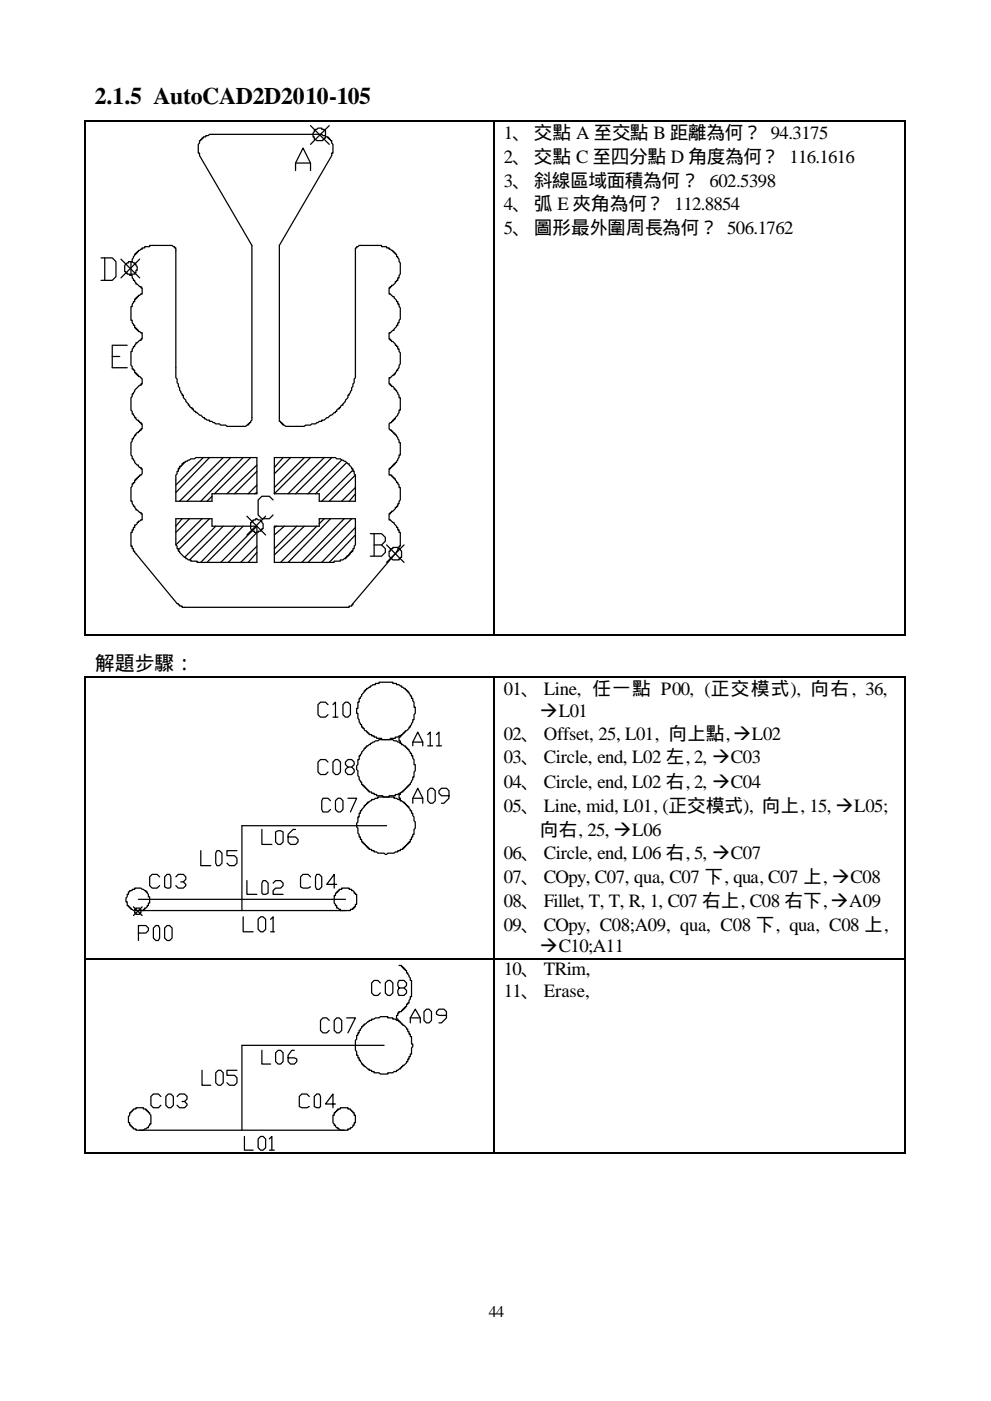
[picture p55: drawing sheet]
<svg xmlns="http://www.w3.org/2000/svg" width="210mm" height="297mm" viewBox="0 0 210 297" stroke-linecap="round" stroke-linejoin="round" font-family="sans-serif">
<defs><g id="words">
<text font-size="5" x="20.1" y="22.1">2.1.5 AutoCAD2D2010-105</text>
<text font-size="4.2" x="20.1" y="142">解題步驟：</text>
<g font-size="4">
<text x="106.9" y="29.5">1、交點 A 至交點 B 距離為何？ 94.3175</text>
<text x="106.9" y="34.6">2、交點 C 至四分點 D 角度為何？ 116.1616</text>
<text x="106.9" y="39.6">3、斜線區域面積為何？ 602.5398</text>
<text x="106.9" y="44.6">4、弧 E 夾角為何？ 112.8854</text>
<text x="106.9" y="49.7">5、圖形最外圍周長為何？ 506.1762</text>
<text x="106.9" y="147.3">01、 Line, 任一點 P00, (正交模式), 向右, 36,</text>
<text x="114.6" y="152">‡L01</text>
<text x="106.9" y="156.8">02、 Offset, 25, L01, 向上點,‡L02</text>
<text x="106.9" y="161.8">03、 Circle, end, L02 左, 2, ‡C03</text>
<text x="106.9" y="167.1">04、 Circle, end, L02 右, 2, ‡C04</text>
<text x="106.9" y="172.2">05、 Line, mid, L01, (正交模式), 向上, 15, ‡L05;</text>
<text x="114.6" y="177.2">向右, 25, ‡L06</text>
<text x="106.9" y="182.2">06、 Circle, end, L06 右, 5, ‡C07</text>
<text x="106.9" y="187.2">07、 COpy, C07, qua, C07 下, qua, C07 上, ‡C08</text>
<text x="106.9" y="192.3">08、 Fillet, T, T, R, 1, C07 右上, C08 右下,‡A09</text>
<text x="106.9" y="197.3">09、 COpy, C08;A09, qua, C08 下, qua, C08 上,</text>
<text x="114.6" y="201.8">‡C10;A11</text>
<text x="106.9" y="206.8">10、 TRim,</text>
<text x="106.9" y="211.3">11、 Erase,</text>
</g>
<text font-size="3.4" x="103.7" y="279.3">44</text>
</g></defs>
<g fill="none" stroke="#000" stroke-width=".26">
<path d="M18.1 25.8v108.8M18.3 25.7h86.5M42.9 29.3h.2v-.3h.6v-.2h.5l.2-.3h23.9l.2 .3h.6v.2h.5v.3h.2v.2h.3v.3h.3v.5l.2 .3v1.9h-.2v.5l-11.1 19v37.3h.2v.3h.3v.3h.3v.2h.2l.3 .3h4l.2-.3h1.1l.2-.2h.8l.8-.6h.6v-.2h.5l.5-.6h.3l1.3-1h.3v-.3h.2v-.2l.3-.3h.3v-.3h.2v-.2l.3-.3h.3v-.3l.5-.5v-.3l.5-.5v-.5h.3v-.3l.5-.8 .3-1.3 .2-.3v-.8l.3-.2v-27.5h.3v-.3h.2l.3-.3h4.8v.3h1v.3h.5v.2l.8 .3v.3h.3v.2h.3v.3h.2v.5h.3v.3l.3 .2v.6l.2 .2v2.4l-.2 .3v.5h-.3v.5h-.3v.3h-.2v.3l-.6 .5h-.2v.3h-.3v.2h-.3v1.4h.3l.5 .5h.3v.2l.5 .6v.2h.3v.6h.3v.5l.2 .3v2.3l-.2 .3v.5h-.3v.6h-.3v.2l-.5 .6v.2h-.3l-.5 .6h-.3v1.3h.3v.2h.3v.3h.2l.6 .5v.3h.2v.3h.3v.5h.3v.5l.2 .3v2.4l-.2 .2v.6l-.3 .2v.3h-.3l-.2 .8h-.3v.3h-.3l-.5 .5h-.3v1.3h.3v.3h.3v.2h.2l.3 .3v.3h.3v.2h.2v.3l.6 .8v.5h.2v2.7h-.2v.5l-.8 1v.3h-.3v.3h-.3v.2h-.2v.3h-.3l-.3 .3v1l.3 .3h.3v.3h.2v.2h.3v.3h.3v.3h.2v.2l.6 .8v.5h.2v2.7h-.2v.5l-.6 .8v.3h-.2v.2h-.3v.3h-.3v.3h-.2v.2h-.3v.3h-.3v1.3h.6v.3h.2v.2h.3v.3h.3l.2 .8h.3v.3l.3 .2v.6h.2v2.6l-.2 .3v.5h-.3v.5h-.3v.3h-.2v.3l-.6 .5h-.2v.3h-.3v.2h-.3v1.3h.3l.5 .6h.3v.2l.5 .6v.2h.3v.6h.3v.5h.2v2.9h-.2v.5h-.3v.6h-.3v.2l-9.2 10.9v.2h-.3v.3h-.5v.3h-35.5v-.3h-.5v-.3h-.3v-.2h-.2l-9-10.9v-.2h-.3v-.6h-.3v-.5h-.2v-2.9h.2v-.5h.3v-.6h.3v-.5h.2l.3-.3v-.2h.3v-.3l.8-.3v-1.3h-.3v-.2h-.3l-.5-.6h-.3l-.2-.8h-.3v-.2l-.3-.3v-.5h-.2v-2.9l.2-.3v-.5h.3v-.3h.3v-.5h.2v-.3h.3v-.3h.3v-.2h.2v-.3h.3l.3-.2v-1.1h-.3v-.3h-.3l-.2-.2v-.3h-.3l-.5-.5-.3-.8h-.3v-.6l-.2-.2v-2.7l.2-.2v-.6h.3l.3-.7h.2v-.3l.3-.3h.3v-.2h.2v-.3h.3v-.3h.3v-1h-.3v-.3h-.3v-.3h-.2v-.2h-.3l-.3-.3v-.3h-.2v-.2l-.3-.3v-.2h-.3v-.6l-.2-.2v-2.7l.2-.3v-.5h.3l.3-.8 1-1h.3v-.3h.3v-1.1l-.6-.5h-.2v-.2h-.3v-.3h-.3v-.3h-.2v-.5h-.3v-.3h-.3v-.5l-.2-.3v-2.9h.2v-.5l.3-.3v-.2h.3l.2-.8h.3l.5-.6h.3v-.2h.3v-1.3l-.8-.3v-.3h-.3v-.2h-.3v-.3h-.2v-.5h-.3v-.3l-.3-.3v-.5h-.2v-2.9h.2v-.5l.3-.3v-.3h.3v-.5h.2v-.3h.3v-.2h.3v-.3l.8-.2v-1.4h-.3v-.2h-.3l-.5-.6h-.3l-.2-.8h-.3v-.2l-.3-.3v-.5h-.2v-2.9h.2v-.6l.3-.2 .3-.8h.2v-.3h.3v-.2h.3v-.3l.8-.3v-.2h.5v-.3h1v-.3h4.8l.3 .3h.2v.3h.3v27.5l.3 .2v.8l.2 .3 .3 1.3 .5 .8v.3h.3v.5l.5 .5v.3l.6 .5v.3h.2v.3l.3 .2h.2v.3h.3v.3l.3 .2h.2v.3h.3l.5 .5h.3l.5 .5h.3v.3h.3l.2 .3h.5v.2h.6l.8 .6h.8l.2 .2h1.1l.3 .3h3.9l.3-.3h.3v-.2h.2v-.3h.3v-.3l.2-.2v-37.1l-11.1-19v-.5h-.2v-1.9l.2-.3v-.5h.3v-.3h.3zM62.7 36.2v-1.6l1.6-3.2 1.6 3.2v1.6M62.7 34.6h3.2M65.9 26.6l3.9 4M66.9 27.4h.3l.3-.2h.8v.2h.5v.3h.3v1.6h-.3v.2h-.3v.3h-1.3l-.3-.3h-.2v-.5h-.3v-.8l.3-.2v-.3h.2zM69.8 26.6l-3.9 4M104.9 25.8v108.8M105 25.7h86.8M192 25.8v108.8M21.4 54.7h2.4l.8 .8v3.1l-.8 .8h-2.4"/>
<path d="M22.2 54.7v4.7M25.7 54.9l3.9 4M26.5 56.3l.5-.6h.3v-.2h.7l.3 .2h.3v.3h.2v.3l.3 .2v.8h-.3v.6h-.2v.2h-.8v.3h-.3v-.3h-.5v-.2h-.3v-.3h-.2zM29.6 54.9l-3.9 4M23.8 75.6h1.6M27 73.2h-3.2v4.8h3.2M38.1 98.9h.3l.2-.3v-.3h.3v-.2l1.3-.6 .3-.2h.8l.2-.3h13v7.7h-9.5v1.6h-7.7v-5.6l.3-.2v-.6h.2v-.5h.3zM39.4 97.8l-1.6 1.6M43.1 97l-5.8 5.8M44.4 97l-7.1 7.4M47.4 97l-9.3 9.3M48.9 97l-9.2 9.3"/>
<path d="M51.6 97l-9 9.3M53.2 97l-7.7 7.7M54.5 99.9l-4.8 4.8M54.5 98.6l-6.3 6.1M58.2 97h13l.2 .3h.8l.3 .2 .8 .3 .5 .5h.3v.3l.5 .5v.3h.3v.5h.2v.6l.3 .2v5.6h-7.7v-1.6h-9.5zM60.1 97l-1.9 2.1M61.6 97l-3.4 3.5M64.6 97l-6.4 6.4M65.9 97l-7.7 7.7M68.8 97l-7.7 7.7M70.4 97l-7.7 7.7M72.5 97.5l-7.1 7.2"/>
<path d="M73.6 98.1l-6.7 6.6M74.9 99.7l-6.6 6.6M37.3 110h7.7v1.6h9.5v7.6h-12.7v-.2h-1.3v-.3h-.5l-.3-.3h-.3v-.2h-.2l-1.1-1.1v-.2h-.3v-.6h-.2v-.5l-.3-.3zM38.6 110l-1.3 1.6M40.2 110l-2.9 2.9M42.9 110l-5.6 5.5M44.4 110l-6.6 6.6M45 105.2l-1.1 1.1M45.8 111.6l-6.6 6.6M47.4 111.6l-7.2 7.1M50 111.6l-7.4 7.6M51.6 111.6l-7.7 7.6"/>
<path d="M52.4 109.4l4 4M53.7 110.2h.5v-.2h.3l.3 .2h.5v.3h.3v.3l.2 .2v1.1h-.2v.3h-.3v.2h-.5v.3h-.8v-.3h-.3l-.5-.5v-1.3h.2v-.3h.3zM54.5 104.4l-.5 .3M54.5 112.9l-6.1 6.3M54.5 117.1l-1.8 2.1M54.5 102.8l-1.8 1.9M54.5 111.6l-7.7 7.6M54.5 115.8l-3.4 3.4M56.4 109.4l-4 4M57.9 106l-.8-.8h-1.5l-.8 .8v3.2l.8 .8h1.5l.8-.8M58.2 111.6h9.5v-1.6h7.7v5.5l-.3 .3v.5h-.2v.6h-.3v.2h-.3v.3l-.5 .5h-.2v.3h-.3v.2h-.3l-.2 .3h-.6v.3h-1.3v.2h-12.7zM58.7 111.6l-.5 .2"/>
<path d="M60.3 111.6l-2.1 1.8M63 111.6l-4.8 4.7M64.6 111.6l-6.4 6.1M67.2 111.6l-7.7 7.6M68.8 110l-1.1 1M70.1 110l-9 9.2M73 110l-9 9.2M74.6 110l-9.2 9.2M74.6 116.9l-1.3 1.5M75.4 100.7l-5.6 5.6M75.4 104.7l-1.3 1.6M75.4 113.4l-5.6 5.8"/>
<path d="M75.4 103.4l-2.9 2.9M75.4 111.8l-7.1 7.4M78.6 113.2h2.4l.8 .7v.8l-.8 .8M79.4 115.5h1.6l.8 .8v.8l-.8 .8h-2.4M79.4 113.2v4.7M82 115.5l3.7 3.7M82.8 116.3h.5v-.2h1.1l.3 .2h.2v.3l.3 .3v1.3h-.3v.2h-.2v.3h-1.4l-.2-.3h-.3v-.2l-.3-.3v-1h.3zM85.7 115.5l-3.7 3.7M18.3 134.7h86.5M105 134.7h86.8M18.1 143.6v59.5M18.3 143.4h86.5"/>
<path d="M69.6 149.4l-.5-.5h-1.1l-.5 .5v2.1l.5 .5h1.1l.5-.5M70.6 149.4l.6-.5v3.1M70.6 152h1.1M72.8 149.4l.5-.5h.5l.5 .5v2.1l-.5 .5h-.5l-.5-.5zM77.3 158.7h.2v-.3h.3v-.3l.8-.2v-.3h.2l.8-.5h.6l.2-.3h2.9l.3 .3h.5l.8 .5h.3v.3l.8 .2v.3h.3v.3h.2v.2h.3l.2 .8h.3v.5h.3v.6l.2 .2v1.1h.3v1.3l-.3 .3v1h-.2v.6l-.3 .2-.3 .8h-.2v.3h-.3v.3h-.2v.2h-.3v.3h-.3v.3h-.2v.2l-.8 .3-.3 .3h-.5v.2h-1.4v.3h-1.3v-.3h-1.3v-.2h-.5v-.3h-.6v-.3h-.5v-.2h-.2v-.3h-.3v-.3h-.3v-.2h-.2v-.3h-.3v-.3h-.3v-.5h-.2v-.3l-.3-.2v-.6l-.3-.2v-1.1l-.2-.2v-.8l.2-.3v-1.1h.3v-.8h.3l.2-.7 .6-.6zM77.3 146.5h.2v-.3h.3v-.2l.8-.3v-.3h.2l.3-.2h.5v-.3h.8v-.3h2.9v.3h.8v.3h.6l.2 .2h.3v.3l.8 .3v.2h.3v.3h.2v.3h.3l.2 .7h.3v.6h.3v.5l.2 .3v1h.3v1.4l-.3 .2v1.1h-.2v.5l-.3 .3-.3 .8h-.2v.2l-.5 .6h-.3v.2h-.3v.3h-.2v.3h-.3l-.8 .5h-.5v.2h-1.1v.3h-1.8v-.3h-1.1v-.2h-.5v-.3h-.6v-.2h-.5v-.3h-.2v-.3h-.3v-.2h-.3l-.2-.3v-.3h-.3v-.2h-.3v-.6h-.2v-.2l-.3-.3v-.5l-.3-.3v-1h-.2v-1.1h.2v-1.3h.3v-.8h.3v-.3l.8-1zM85.2 155.8v.2h-.3v.3h-.2v.8h.2v.5h.3v.3M87.6 158.1v-.8l1-2.1 1.1 2.1v.8M87.6 157.3h2.1M90.8 155.8l.5-.6v2.9M90.8 158.1h1M92.6 155.8l.5-.6v2.9"/>
<path d="M92.6 158.1h1.1M104.9 143.6v59.5M105 143.4h86.8M192 143.6v59.5M55.6 175.9v3.1h2.1M58.5 176.4l.5-.3h.5l.6 .3v2.1l-.6 .5h-.5l-.5-.5zM62.7 175.9h-.5l-1.1 1v1.6l.5 .5h1.1l.5-.5v-.5l-.5-.6h-1.6M69.6 161.6l-.5-.6h-1.1l-.5 .6v2.1l.5 .5h1.1l.5-.5M70.1 169.8l-.5-.6h-1.1l-.2 .6v1.8l.2 .6h1.1l.5-.6M70.6 161.6l.6-.6h.5l.5 .6v2.1l-.5 .5h-.5l-.6-.5zM71.7 169.2h.5l.6 .6v1.8l-.6 .6h-.5l-.5-.6v-1.8zM73.8 169.2h1.9l-1.4 3"/>
<path d="M73.8 162.6l-.5-.5v-.5l.5-.6h.8l.5 .6v.5l-.5 .5h-.8l-.5 .6v.5l.5 .5h.8l.5-.5v-.5l-.5-.6M78.1 170l.7-.2v-.3l1.4-.3v-.2h3.4v.2l1.3 .3v.3l.8 .2v.3h.3v.3h.3v.2h.2v.3h.3l.2 .8h.3v.5h.3v.5l.2 .3v.8l.3 .3v1.3l-.3 .3v1h-.2v.5h-.3v.6h-.3v.5h-.2v.3h-.3v.2h-.2v.3h-.3v.3h-.3v.2h-.2v.3h-.6v.3h-.5v.2h-.5l-.3 .3h-1.3l-.3 .3h-.2l-.3-.3h-1.3l-.3-.3h-.5v-.2h-.6v-.3h-.5v-.3h-.2v-.2h-.3v-.3h-.3v-.3h-.2v-.2h-.3v-.3h-.3v-.5h-.2v-.6h-.3v-.5l-.3-.2v-1.1l-.2-.3v-.8l.2-.2v-1.1h.3v-.8h.3v-.5h.2v-.3l.6-.5v-.3h.2v-.2h.3v-.3h.3zM82 175.1h-30.7v18M85.2 167.9l-.3 .3v.3h-.2v.7h.2v.6h.3M87.6 170.3v-1.1l1-2.1 1.1 2.1v1.1M87.6 169.2h2.1M90.8 167.7l.5-.6h.5l.5 .6v2.1l-.5 .5h-.5l-.5-.5zM95.2 168.7h-1.5l-.6-.5v-.5l.6-.6h1l.5 .6v1.5l-1 1.1h-.5M27.5 188.8h.5v-.2h.6v-.3h1.3l.8 .5h.3v.3h.2v.3l.3 .2v.5h.2v1.4h-.2v.5h-.3v.3l-.2 .2h-.3v.3h-.3v.3h-2.1l-.3-.3h-.2v-.3h-.3v-.2h-.2v-.3h-.3v-.8h-.3v-.8l.3-.3v-.5h.3v-.5h.2zM28.3 192.3l1.9 1.8M28.6 192.8h.2v-.3h.8l.3 .3v.8h-.3v.3h-.8v-.3h-.2zM29.4 197.8h1.6l.5-.5v-.5l-.5-.6h-1.6v3.2"/>
<path d="M29.4 193.1h43.9M29.4 190.7h43.9M30.2 192.3l-1.9 1.8M32.5 196.8l.6-.6h.5l.3 .6v2.1l-.3 .5h-.5l-.6-.5zM33.9 185.9l-.6-.5h-1l-.6 .5v1.9l.6 .5h1l.6-.5M34.9 196.8l.6-.6h.5l.5 .6v2.1l-.5 .5h-.5l-.6-.5zM34.9 185.9l.6-.5h.5l.2 .5v2.1l-.2 .3h-.5l-.6-.3zM37.3 185.9l.5-.5h1.1l.5 .5v.5l-.5 .6h-.5M38.9 187l.5 .5v.3l-.5 .5h-1.1l-.5-.5M42.6 180.4v3.1h2.1M46 180.4h.6l.5 .5v2.1l-.5 .5h-.6l-.2-.5v-2.1zM50.3 180.4h-2.1v1h1.5l.6 .5v1.1l-.6 .5h-1l-.5-.5"/>
<path d="M51.6 194.4v3.2h2.1M52.4 186.7v2.9h2.1M54.8 194.9l.5-.5h.5l.6 .5v2.1l-.6 .6h-.5l-.5-.6zM55.8 186.7h.6l.5 .5v2.2l-.5 .2h-.6l-.2-.2v-2.2zM57.4 194.9l.5-.5v3.2M57.4 197.6h.8M57.9 187.2l.6-.5h1l.6 .5v.6l-.6 .5h-1l-.6 .5v.8h2.2M65.9 185.9l-.5-.5h-1.1l-.5 .5v2.1l.5 .3h1.1l.5-.3M67.2 185.4h.5l.6 .5v2.1l-.6 .6h-.5l-.3-.6v-2.1zM71.2 189.4h.2v-.3h.3v-.3h.3v-.2h.5v-.3h1.6v.3h.5v.2h.3l.2 .3v.3h.3v.2h.3v2.1h-.3v.6h-.3v.2h-.2v.3h-.6v.3h-2.1v-.3l-.8-.3v-.5h-.2v-.3l-.3-.2v-1.6h.3zM71.4 187.5h-2.1l1.6-2.1v2.9M18.1 203.4v41"/>
<path d="M18.3 203.2h86.5M69.8 216.3l-.5-.5h-.8l-.5 .5v2.2l.5 .5h.8l.5-.5M70.9 216.3l.5-.5h.6l.5 .5v2.2l-.5 .5h-.6l-.5-.5zM73.6 215.8h1.8l-1.6 3.2M76.7 217.7h.3v-.3h.3v-.3h.2l.6-.5h.2v-.3h.5v-.2h.6l.2-.3h.8l.3-.3h1.6v.3h1v.3h.6l.2 .2 .8 .3v.3h.3v.2h.3v.3h.2l.6 .5v.3h.2v.5h.3v.6h.2v.5h.3v1.6h.3v.5l-.3 .3v1.3h-.3v.5h-.2v.5h-.3v.6h-.2v.2l-.6 .6h-.2v.2h-.3v.3h-.3v.3l-.8 .2v.3h-.5l-.3 .3h-1v.2h-1.6l-.3-.2h-1v-.3h-.6v-.3h-.5v-.2h-.2l-.6-.6h-.2v-.2h-.3v-.3h-.3l-.2-.8h-.3v-.5h-.3v-.6h-.2v-.7l-.3-.3v-2.1l.3-.3v-.8h.2v-.5h.3v-.5h.3zM80.7 208.4l-.5-.5h-.8l-.6 .5v2.1l.6 .5h.8l.5-.5M81.8 208.4l.5-.5h.5l.5 .5v2.1l-.5 .5h-.5l-.5-.5zM84.7 204.7h.5v.3h.3v.2h.2v.3h.3v.3h.3v.5h.2l.3 .8 .2 .2v.6h.3v3.4h-.3l-.2 1.3h-.3v.3h-.2v.5h-.3v.3h-.3v.3h-.2v.2h-.3v.3h-.5v.3h-.3v.5h-.3v.8h.3v.2h.3v.3M84.7 209.5l-.3-.6v-.5l.3-.5h1l.6 .5v.5l-.6 .6h-1l-.3 .5v.5l.3 .5h1l.6-.5v-.5l-.6-.5M87 216.9v-1.1l1.1-1.8 1.1 1.8v1.1M87 215.8h2.2M90 214.5l.5-.5h.5l.5 .5v1.8l-.5 .6h-.5l-.5-.6z"/>
<path d="M94.7 215.3h-1.6l-.5-.3v-.5l.5-.5h1.1l.5 .5v1.3l-1 1.1h-.6M104.9 203.4v41M105 203.2h86.8M192 203.4v41M27.5 235.9h.3v-.2h.2v-.3h.3v-.3h.5v-.2h1.6v.2h.6v.3h.2v.3h.3v.2h.2v.3l.3 .2v1.9h-.3l-.2 .8-.8 .3-.3 .2h-1.6v-.2h-.5v-.3h-.3v-.3h-.2v-.2h-.3v-.6h-.2v-1.3l.2-.3zM29.6 239.6h43.4M34.1 232.5l-.5-.5h-1.1l-.5 .5v1.8l.5 .6h1.1l.5-.6M35.2 232.5l.5-.5h.5l.6 .5v1.8l-.6 .6h-.5l-.5-.6zM37.6 232.5l.5-.5h1.1l.5 .5v.5l-.5 .5h-.6M39.2 233.5l.5 .6v.2l-.5 .6h-1.1l-.5-.6M42.9 226.9v3.2h1.8M45.8 227.5l.5-.6h.5l.6 .6v2.1l-.6 .5h-.5l-.5-.5z"/>
<path d="M50.3 226.9h-2.1v1.1h1.5l.6 .5v1.1l-.6 .5h-1l-.5-.5M55.6 222.7v2.9h1.8M58.5 223.2l.5-.5h.5l.6 .5v1.9l-.6 .5h-.5l-.5-.5zM62.4 222.7h-.5l-.8 1v1.4l.5 .5h.8l.6-.5v-.6l-.6-.2h-1.3M65.6 232.5l-.5-.5h-1.1l-.5 .5v2.1l.5 .3h1.1l.5-.3M66.7 232.5l.5-.5h.5l.3 .5v2.1l-.3 .3h-.5l-.5-.3zM71.2 235.7h.2v-.3h.3v-.3h.5v-.2h1.6v.2h.5v.3h.3v.3h.3v.2h.2v.5h.3v1.6h-.3v.6h-.2v.2l-.3 .3h-.3v.3h-.5v.2h-1.6l-.2-.2h-.3v-.3h-.3l-.2-.3v-.2h-.3v-.3l-.3-.3v-1.6h.3v-.5h.3zM71.2 234.1h-2.1l1.5-2.1v2.9M81.5 221.6h-30.2v18M18.3 244.5h86.5M51.9 240.9v3h1.8M54.8 241.5l.5-.6h.5l.6 .6v1.8l-.6 .6h-.5l-.5-.6z"/>
<path d="M57.1 241.5l.6-.6v3M57.1 243.9h1.1M105 244.5h86.8"/>
</g>
<g fill="#000">
<path d="M18 25.6h.3v.2h-.3zM104.8 25.6h.2v.2h-.2zM191.8 25.6h.3v.2h-.3zM18 134.6h.3v.2h-.3zM104.8 134.6h.2v.2h-.2zM191.8 134.6h.3v.2h-.3zM18 143.3h.3v.3h-.3zM104.8 143.3h.2v.3h-.2zM191.8 143.3h.3v.3h-.3zM18 203.1h.3v.3h-.3zM104.8 203.1h.2v.3h-.2zM191.8 203.1h.3v.3h-.3z"/>
<path d="M18 244.4h.3v.3h-.3zM104.8 244.4h.2v.3h-.2zM191.8 244.4h.3v.3h-.3z"/>
</g>
<use href="#words"/>
</svg>
